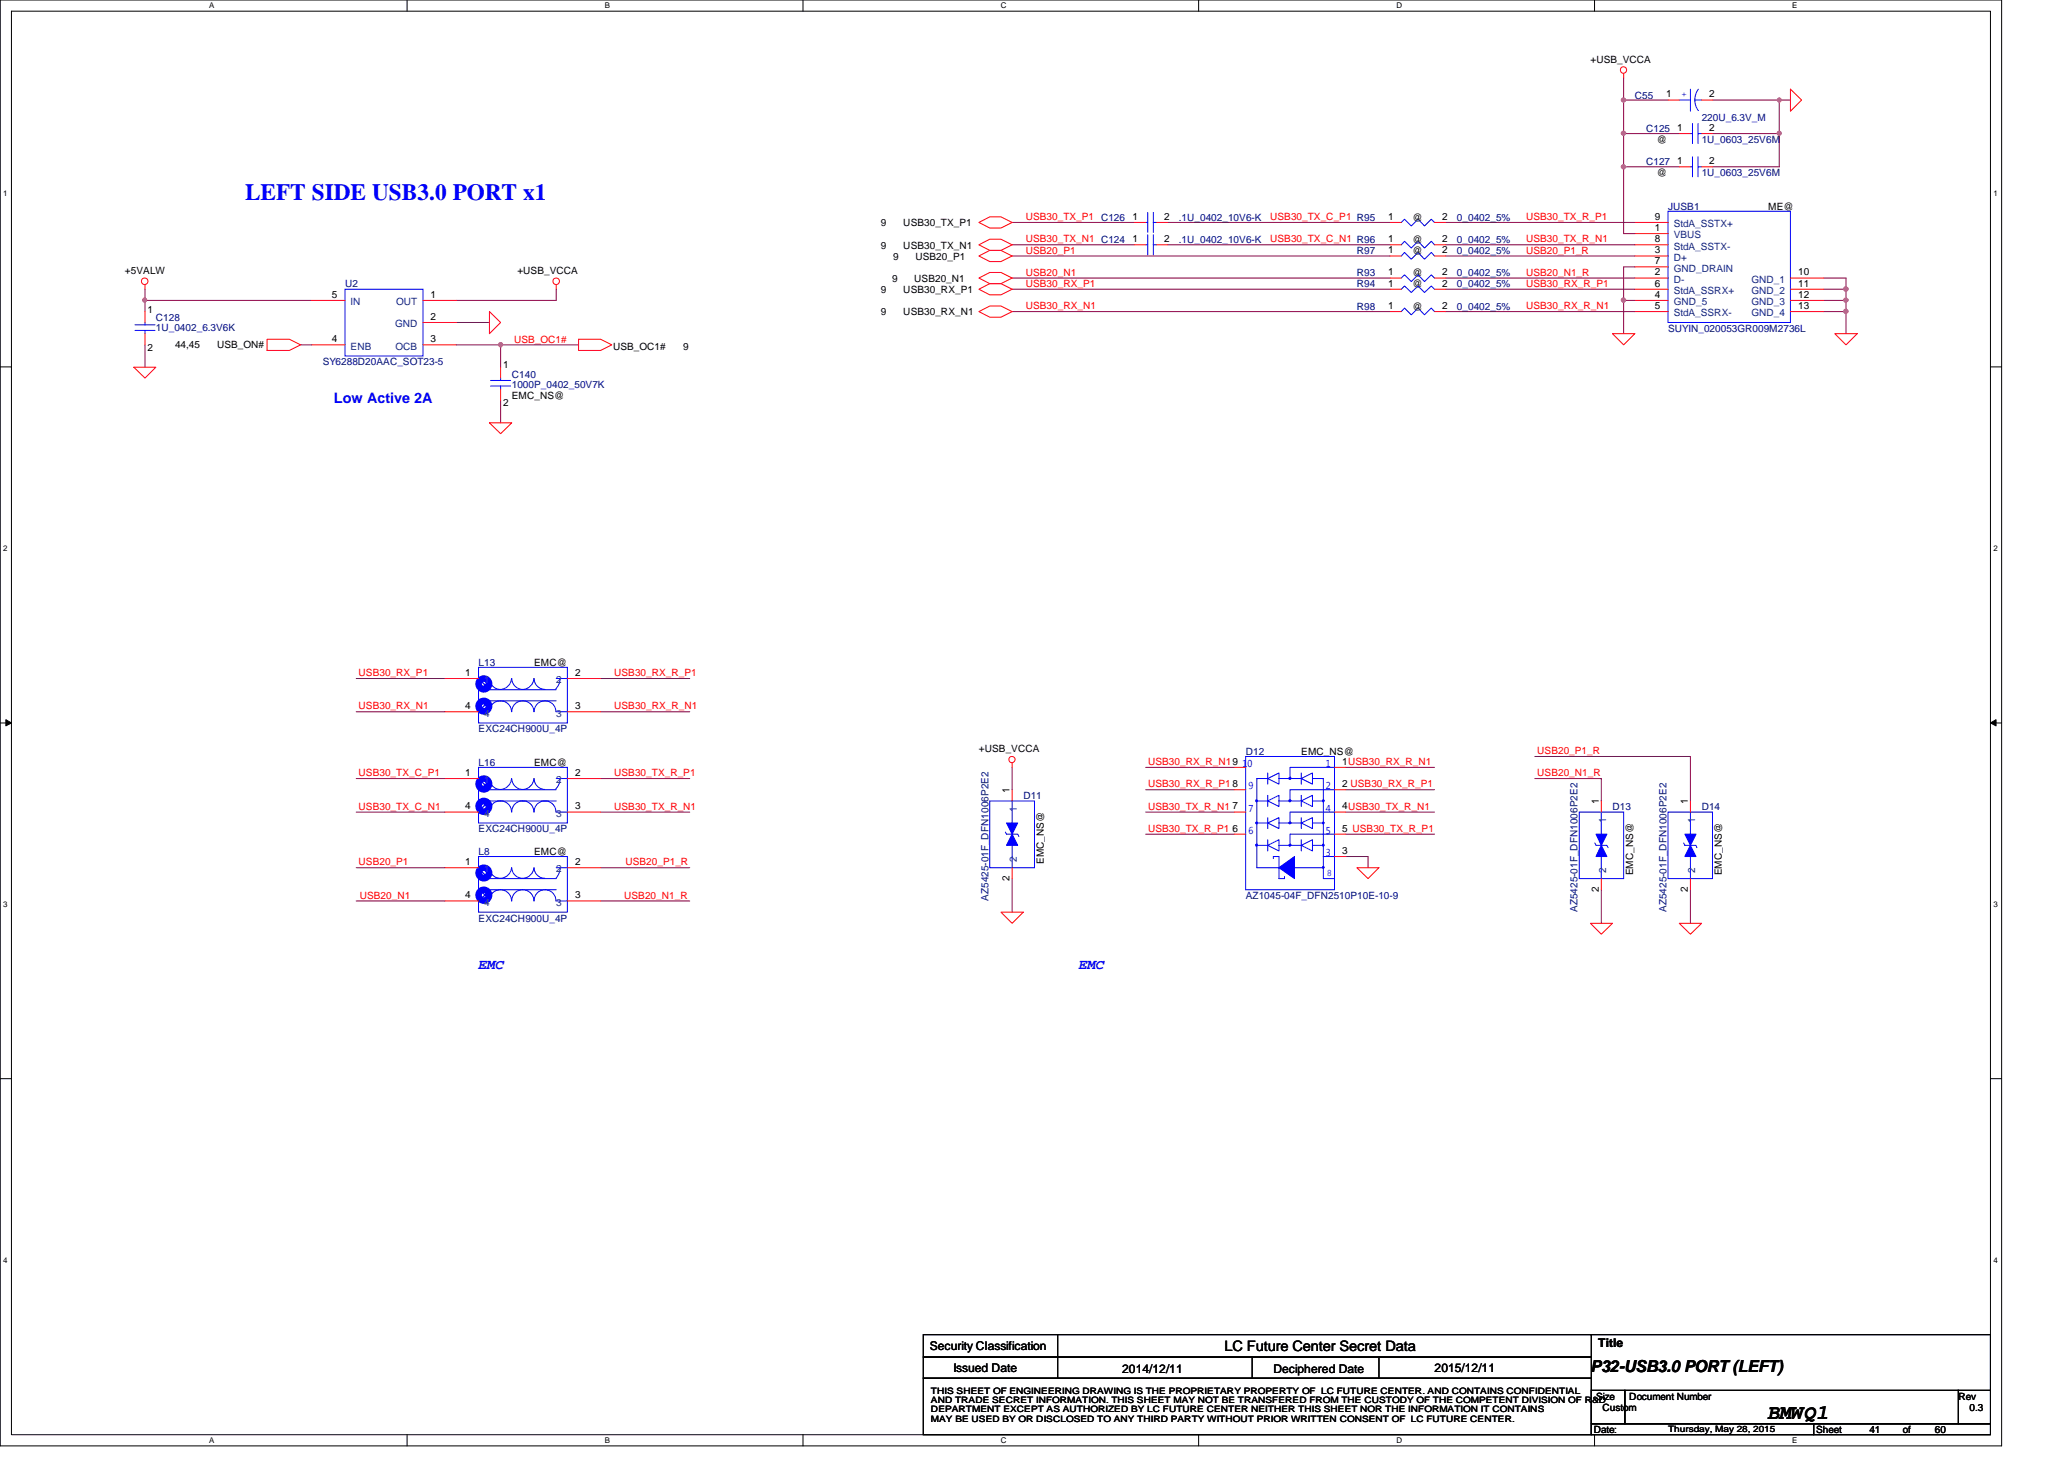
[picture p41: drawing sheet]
<svg xmlns="http://www.w3.org/2000/svg" width="297mm" height="210mm" viewBox="0 0 297 210" stroke-linecap="round" stroke-linejoin="round" font-family="sans-serif">
<defs><g id="words">
<text font-size="3.3" fill="#00f" x="35.3" y="28.7">LEFT SIDE USB3.0 PORT x1</text>
<text font-size="3" x="254.5" y="204.2">BMWQ1</text>
<text font-size="2.4" x="228.9" y="197.4">P32-USB3.0 PORT (LEFT)</text>
<g font-size="2.1" fill="#00f">
<text x="48" y="57.9">Low Active 2A</text>
<text x="68.9" y="139.4">EMC</text>
<text x="155.3" y="139.4">EMC</text>
</g>
<text font-size="2.1" x="176.2" y="194.4">LC Future Center Secret Data</text>
<g font-size="1.7">
<text x="133.8" y="194.3">Security Classification</text>
<text x="137.2" y="197.3">Issued Date</text>
<text x="161.5" y="197.5">2014/12/11</text>
<text x="183.3" y="197.5">Deciphered Date</text>
<text x="206.5" y="197.3">2015/12/11</text>
<text x="230" y="193.8">Title</text>
</g>
<g font-size="1.4">
<text x="228.9" y="9.1">+USB_VCCA</text>
<text x="239.8" y="14">1</text>
<text x="246" y="14">2</text>
<text x="238.5" y="20.6">@</text>
<text x="241.4" y="23.6">1</text>
<text x="241.4" y="18.8">1</text>
<text x="246" y="23.6">2</text>
<text x="246" y="18.8">2</text>
<text x="238.5" y="25.4">@</text>
<text x="126.8" y="35.8">9</text>
<text x="126.8" y="32.6">9</text>
<text x="130" y="35.8">USB30_TX_N1</text>
<text x="130" y="32.6">USB30_TX_P1</text>
<text x="163" y="31.6">1</text>
<text x="163" y="34.8">1</text>
<text x="167.6" y="31.6">2</text>
<text x="167.6" y="34.8">2</text>
<text x="199.8" y="31.6">1</text>
<text x="199.8" y="34.8">1</text>
<text x="203.3" y="31.7">@</text>
<text x="203.3" y="35">@</text>
<text x="207.6" y="31.6">2</text>
<text x="207.6" y="34.8">2</text>
<text x="238.2" y="33.2">1</text>
<text x="238.2" y="34.8">8</text>
<text x="238.2" y="31.6">9</text>
<text x="254.5" y="30.2">ME@</text>
<text x="18" y="39.5">+5VALW</text>
<text x="74.5" y="39.5">+USB_VCCA</text>
<text x="128.4" y="40.6">9</text>
<text x="128.6" y="37.4">9</text>
<text x="131.6" y="40.6">USB20_N1</text>
<text x="131.7" y="37.4">USB20_P1</text>
<text x="199.8" y="36.4">1</text>
<text x="199.8" y="39.6">1</text>
<text x="199.8" y="41.2">1</text>
<text x="203.3" y="36.6">@</text>
<text x="203.3" y="39.8">@</text>
<text x="203.3" y="41.4">@</text>
<text x="207.6" y="36.4">2</text>
<text x="207.6" y="39.6">2</text>
<text x="207.6" y="41.2">2</text>
<text x="238.2" y="36.4">3</text>
<text x="238.2" y="39.6">2</text>
<text x="238.2" y="38">7</text>
<text x="238.2" y="41.2">6</text>
<text x="258.8" y="41.2">11</text>
<text x="258.8" y="39.6">10</text>
<text x="21.2" y="45">1</text>
<text x="47.7" y="42.8">5</text>
<text x="62" y="42.8">1</text>
<text x="62" y="46">2</text>
<text x="126.8" y="45.4">9</text>
<text x="126.8" y="42.2">9</text>
<text x="130" y="45.4">USB30_RX_N1</text>
<text x="130" y="42.2">USB30_RX_P1</text>
<text x="199.8" y="44.4">1</text>
<text x="203.3" y="44.6">@</text>
<text x="207.6" y="44.4">2</text>
<text x="238.2" y="42.8">4</text>
<text x="238.2" y="44.4">5</text>
<text x="258.8" y="44.4">13</text>
<text x="258.8" y="42.8">12</text>
<text x="21.2" y="50.5">2</text>
<text x="25.2" y="50">44,45</text>
<text x="31.2" y="50">USB_ON#</text>
<text x="47.7" y="49.2">4</text>
<text x="62" y="49.2">3</text>
<text x="72.4" y="53">1</text>
<text x="88.2" y="50.3">USB_OC1#</text>
<text x="98.3" y="50.3">9</text>
<text x="72.4" y="58.5">2</text>
<text x="73.7" y="57.4">EMC_NS@</text>
<text x="76.9" y="95.8">EMC@</text>
<text x="67" y="97.2">1</text>
<text x="82.8" y="97.2">2</text>
<text x="67" y="102">4</text>
<text x="82.8" y="102">3</text>
<text x="67" y="111.6">1</text>
<text x="76.9" y="110.2">EMC@</text>
<text x="82.8" y="111.6">2</text>
<text x="140.9" y="108.2">+USB_VCCA</text>
<text x="177.4" y="113.2">8</text>
<text x="187.3" y="108.6">EMC_NS@</text>
<text x="193.2" y="110">1USB30_RX_R_N1</text>
<text x="193.2" y="113.2">2 USB30_RX_R_P1</text>
<text x="67" y="116.5">4</text>
<text x="82.8" y="116.5">3</text>
<text x="145.3" y="114.1" transform="rotate(-90 145.3 114.1)">1</text>
<text x="177.4" y="119.6">6</text>
<text x="177.4" y="116.5">7</text>
<text x="193.2" y="116.5">4USB30_TX_R_N1</text>
<text x="193.2" y="119.6">5 USB30_TX_R_P1</text>
<text x="230.1" y="115.7" transform="rotate(-90 230.1 115.7)">1</text>
<text x="242.9" y="115.7" transform="rotate(-90 242.9 115.7)">1</text>
<text x="67" y="124.5">1</text>
<text x="76.9" y="123">EMC@</text>
<text x="82.8" y="124.5">2</text>
<text x="150.2" y="124.3" transform="rotate(-90 150.2 124.3)">EMC_NS@</text>
<text x="193.2" y="122.9">3</text>
<text x="235" y="125.9" transform="rotate(-90 235 125.9)">EMC_NS@</text>
<text x="247.8" y="125.9" transform="rotate(-90 247.8 125.9)">EMC_NS@</text>
<text x="67" y="129.2">4</text>
<text x="82.8" y="129.2">3</text>
<text x="145.3" y="126.7" transform="rotate(-90 145.3 126.7)">2</text>
<text x="230.1" y="128.3" transform="rotate(-90 230.1 128.3)">2</text>
<text x="242.9" y="128.3" transform="rotate(-90 242.9 128.3)">2</text>
<text x="229.7" y="201.4">Size</text>
<text x="230.6" y="203">Custom</text>
<text x="234.5" y="201.4">Document Number</text>
<text x="281.9" y="201.4">Rev</text>
<text x="283.5" y="203">0.3</text>
<text x="229.4" y="206.2">Date:</text>
<text x="261.4" y="206.2">Sheet</text>
<text x="269" y="206.2">41</text>
<text x="273.9" y="206.2">of</text>
<text x="278.5" y="206.2">60</text>
</g>
<g font-size="1.4" fill="#000080">
<text x="235.3" y="14.2">C55</text>
<text x="244.9" y="17.4">220U_6.3V_M</text>
<text x="236.9" y="23.7">C127</text>
<text x="236.9" y="19">C125</text>
<text x="244.9" y="20.6">1U_0603_25V6M</text>
<text x="244.9" y="25.4">1U_0603_25V6M</text>
<text x="169.7" y="31.7">.1U_0402_10V6-K</text>
<text x="169.7" y="35">.1U_0402_10V6-K</text>
<text x="209.7" y="31.7">0_0402_5%</text>
<text x="209.7" y="35">0_0402_5%</text>
<text x="240.1" y="30.2">JUSB1</text>
<text x="49.7" y="41.4">U2</text>
<text x="195.3" y="36.6">R97</text>
<text x="195.3" y="39.8">R93</text>
<text x="195.3" y="41.4">R94</text>
<text x="209.7" y="36.6">0_0402_5%</text>
<text x="209.7" y="39.8">0_0402_5%</text>
<text x="209.7" y="41.4">0_0402_5%</text>
<text x="22.4" y="46.2">C128</text>
<text x="22.4" y="47.6">1U_0402_6.3V6K</text>
<text x="195.3" y="44.6">R98</text>
<text x="209.7" y="44.6">0_0402_5%</text>
<text x="240.1" y="47.8">SUYIN_020053GR009M2736L</text>
<text x="46.4" y="52.6">SY6288D20AAC_SOT23-5</text>
<text x="73.7" y="54.3">C140</text>
<text x="73.7" y="55.8">1000P_0402_50V7K</text>
<text x="68.9" y="95.8">L13</text>
<text x="68.9" y="105.4">EXC24CH900U_4P</text>
<text x="68.9" y="110.2">L16</text>
<text x="179.3" y="108.6">D12</text>
<text x="68.9" y="119.8">EXC24CH900U_4P</text>
<text x="147.3" y="115">D11</text>
<text x="232.1" y="116.6">D13</text>
<text x="244.9" y="116.6">D14</text>
<text x="68.9" y="123">L8</text>
<text x="142.2" y="129.6" transform="rotate(-90 142.2 129.6)">AZ5425-01F_DFN1006P2E2</text>
<text x="179.3" y="129.4">AZ1045-04F_DFN2510P10E-10-9</text>
<text x="227" y="131.2" transform="rotate(-90 227 131.2)">AZ5425-01F_DFN1006P2E2</text>
<text x="239.8" y="131.2" transform="rotate(-90 239.8 131.2)">AZ5425-01F_DFN1006P2E2</text>
<text x="68.9" y="132.6">EXC24CH900U_4P</text>
</g>
<g font-size="1.4" fill="#00f">
<text x="242.7" y="13.9" transform="rotate(-90 242.7 13.9)">+</text>
<text x="178.8" y="110.4">10</text>
<text x="179.7" y="113.6">9</text>
<text x="190.8" y="113.6">2</text>
<text x="190.8" y="110.4">1</text>
<text x="179.7" y="116.8">7</text>
<text x="179.7" y="120">6</text>
<text x="190.8" y="116.8">4</text>
<text x="190.8" y="120">5</text>
<text x="190.8" y="123.2">3</text>
<text x="191" y="126">8</text>
</g>
<g font-size="1.4" fill="#f00">
<text x="147.6" y="31.7">USB30_TX_P1 C126</text>
<text x="147.6" y="34.9">USB30_TX_N1 C124</text>
<text x="182.8" y="31.7">USB30_TX_C_P1 R95</text>
<text x="182.8" y="34.9">USB30_TX_C_N1 R96</text>
<text x="219.6" y="31.7">USB30_TX_R_P1</text>
<text x="219.6" y="34.9">USB30_TX_R_N1</text>
<text x="147.6" y="36.5">USB20_P1</text>
<text x="147.6" y="39.7">USB20_N1</text>
<text x="147.6" y="41.3">USB30_RX_P1</text>
<text x="219.6" y="36.5">USB20_P1_R</text>
<text x="219.6" y="39.7">USB20_N1_R</text>
<text x="219.6" y="41.3">USB30_RX_R_P1</text>
<text x="147.6" y="44.5">USB30_RX_N1</text>
<text x="219.6" y="44.5">USB30_RX_R_N1</text>
<text x="74" y="49.3">USB_OC1#</text>
<text x="51.6" y="97.3">USB30_RX_P1</text>
<text x="88.4" y="97.3">USB30_RX_R_P1</text>
<text x="51.6" y="102.1">USB30_RX_N1</text>
<text x="88.4" y="102.1">USB30_RX_R_N1</text>
<text x="51.6" y="111.7">USB30_TX_C_P1</text>
<text x="88.4" y="111.7">USB30_TX_R_P1</text>
<text x="165.2" y="113.3">USB30_RX_R_P1</text>
<text x="165.2" y="110.1">USB30_RX_R_N19</text>
<text x="221.2" y="111.7">USB20_N1_R</text>
<text x="221.2" y="108.5">USB20_P1_R</text>
<text x="51.6" y="116.5">USB30_TX_C_N1</text>
<text x="88.4" y="116.5">USB30_TX_R_N1</text>
<text x="165.2" y="116.5">USB30_TX_R_N1</text>
<text x="165.2" y="119.7">USB30_TX_R_P1</text>
<text x="51.6" y="124.5">USB20_P1</text>
<text x="90" y="124.5">USB20_P1_R</text>
<text x="51.8" y="129.3">USB20_N1</text>
<text x="89.8" y="129.3">USB20_N1_R</text>
</g>
<g font-size="1.4" fill="#004080">
<text x="240.9" y="34.3">VBUS</text>
<text x="240.9" y="35.9">StdA_SSTX-</text>
<text x="240.9" y="32.7">StdA_SSTX+</text>
<text x="240.9" y="37.5">D+</text>
<text x="240.9" y="40.7">D-</text>
<text x="240.9" y="39.1">GND_DRAIN</text>
<text x="252" y="40.7">GND_1</text>
<text x="50.5" y="43.9">IN</text>
<text x="56.9" y="47.1">GND</text>
<text x="57" y="43.9">OUT</text>
<text x="240.9" y="43.9">GND_5</text>
<text x="240.9" y="45.5">StdA_SSRX-</text>
<text x="240.9" y="42.3">StdA_SSRX+</text>
<text x="252" y="42.3">GND_2</text>
<text x="252" y="45.5">GND_4</text>
<text x="252" y="43.9">GND_3</text>
<text x="50.5" y="50.3">ENB</text>
<text x="56.9" y="50.3">OCB</text>
<text x="69.7" y="98.3">1</text>
<text x="80" y="98.3">2</text>
<text x="69.7" y="103.1">4</text>
<text x="80" y="103.1">3</text>
<text x="69.7" y="112.7">1</text>
<text x="80" y="112.7">2</text>
<text x="69.7" y="117.5">4</text>
<text x="80" y="117.5">3</text>
<text x="146.3" y="116.8" transform="rotate(-90 146.3 116.8)">1</text>
<text x="231.1" y="118.4" transform="rotate(-90 231.1 118.4)">1</text>
<text x="244" y="118.4" transform="rotate(-90 244 118.4)">1</text>
<text x="69.7" y="125.5">1</text>
<text x="80" y="125.5">2</text>
<text x="146.3" y="124" transform="rotate(-90 146.3 124)">2</text>
<text x="231.1" y="125.6" transform="rotate(-90 231.1 125.6)">2</text>
<text x="244" y="125.6" transform="rotate(-90 244 125.6)">2</text>
<text x="69.7" y="130.3">4</text>
<text x="80" y="130.3">3</text>
</g>
<g font-size="1.3">
<text x="134" y="200.6">THIS SHEET OF ENGINEERING DRAWING IS THE PROPRIETARY PROPERTY OF LC FUTURE CENTER. AND CONTAINS CONFIDENTIAL</text>
<text x="134" y="201.9">AND TRADE SECRET INFORMATION. THIS SHEET MAY NOT BE TRANSFERED FROM THE CUSTODY OF THE COMPETENT DIVISION OF R&amp;D</text>
<text x="134" y="203.2">DEPARTMENT EXCEPT AS AUTHORIZED BY LC FUTURE CENTER NEITHER THIS SHEET NOR THE INFORMATION IT CONTAINS</text>
<text x="134" y="204.5">MAY BE USED BY OR DISCLOSED TO ANY THIRD PARTY WITHOUT PRIOR WRITTEN CONSENT OF LC FUTURE CENTER.</text>
<text x="240.1" y="206">Thursday, May 28, 2015</text>
</g>
<g font-size="1.1">
<text x="30.1" y="1.1">A</text>
<text x="87" y="1.1">B</text>
<text x="144" y="1.1">C</text>
<text x="201" y="1.1">D</text>
<text x="257.9" y="1.1">E</text>
<text x=".5" y="28.2">1</text>
<text x="286.9" y="28.2">1</text>
<text x=".5" y="79.3">2</text>
<text x="286.9" y="79.3">2</text>
<text x=".5" y="130.6">3</text>
<text x="286.9" y="130.6">3</text>
<text x=".5" y="181.7">4</text>
<text x="286.9" y="181.7">4</text>
<text x="30.1" y="207.6">A</text>
<text x="87" y="207.6">B</text>
<text x="144" y="207.6">C</text>
<text x="201" y="207.6">D</text>
<text x="257.9" y="207.6">E</text>
</g>
</g></defs>
<path d="M0 0h288.1v208h-288.1zM1.6 1.6h284.9v204.8h-284.9z" fill="none" stroke="#000" stroke-width=".14"/>
<g fill="#fff">
<path d="M30.1 .2h.7v1.2h-.7z"/>
<path d="M30.1 206.6h.7v1.2h-.7z"/>
</g>
<path d="M58.6 0v1.6M58.6 206.4v1.6" fill="none" stroke="#000" stroke-width=".14"/>
<g fill="#fff">
<path d="M87 .2h.8v1.2h-.8z"/>
<path d="M87 206.6h.8v1.2h-.8z"/>
</g>
<path d="M115.6 0v1.6M115.6 206.4v1.6" fill="none" stroke="#000" stroke-width=".14"/>
<g fill="#fff">
<path d="M144 .2h.8v1.2h-.8z"/>
<path d="M144 206.6h.8v1.2h-.8z"/>
</g>
<path d="M172.5 0v1.6M172.5 206.4v1.6" fill="none" stroke="#000" stroke-width=".14"/>
<g fill="#fff">
<path d="M200.9 .2h.8v1.2h-.8z"/>
<path d="M200.9 206.6h.8v1.2h-.8z"/>
</g>
<path d="M229.5 0v1.6M229.5 206.4v1.6" fill="none" stroke="#000" stroke-width=".14"/>
<g fill="#fff">
<path d="M257.9 .2h.7v1.2h-.7z"/>
<path d="M257.9 206.6h.7v1.2h-.7z"/>
<path d="M.5 27.2h.6v1.2h-.6z"/>
<path d="M286.9 27.2h.6v1.2h-.6z"/>
<path d="M.5 78.4h.6v1.1h-.6z"/>
<path d="M286.9 78.4h.6v1.1h-.6z"/>
</g>
<path d="M0 52.8h1.6M286.5 52.8h1.6" fill="none" stroke="#000" stroke-width=".14"/>
<g fill="#fff">
<path d="M.5 129.6h.6v1.2h-.6z"/>
<path d="M286.9 129.6h.6v1.2h-.6z"/>
</g>
<path d="M0 104h1.6M.8 103.5l.8 .5-.8 .4zM286.5 104l.8-.5v.9zM286.5 104h1.6" fill="none" stroke="#000" stroke-width=".14"/>
<path d="M.8 103.5l.8 .5-.8 .4zM286.5 104l.8-.5v.9z" fill="#000"/>
<g fill="#fff">
<path d="M.5 180.8h.6v1.1h-.6z"/>
<path d="M286.9 180.8h.6v1.1h-.6z"/>
</g>
<path d="M0 155.2h1.6M286.5 155.2h1.6" fill="none" stroke="#000" stroke-width=".14"/>
<g fill="none" stroke="#800040" stroke-width=".14">
<path d="M262.5 41.6h3.2v3.2M51.3 97.6h12.7M51.3 102.4h12.7M51.3 112h12.7M51.3 116.8h12.7M145.7 110.4v3.2M164.9 116.8h12.8M164.9 113.6h12.8M164.9 110.4h12.8M193.7 113.6h12.7M193.7 110.4h12.7M193.7 116.8h12.7"/>
<path d="M220.9 112h9.5v3.2M220.9 108.8h22.4v6.4M51.3 129.6h12.7M51.3 124.8h12.7M86.4 124.8h12.9M86.4 129.6h12.9M145.7 126.4v4.8M164.9 120h12.8M193.7 123.2h3.2v1.6M193.7 120h12.7M230.4 128v4.8M243.3 128v4.8"/>
</g>
<circle cx="265.7" cy="43.2" r=".31" fill="#f0f"/>
<circle cx="265.7" cy="43.2" r=".31" fill="none" stroke="#f0f" stroke-width=".14"/>
<path d="M241.7 24h-8v9.6h1.6" fill="none" stroke="#800040" stroke-width=".14"/>
<circle cx="233.7" cy="24" r=".31" fill="#f0f"/>
<circle cx="233.7" cy="24" r=".31" fill="none" stroke="#f0f" stroke-width=".14"/>
<path d="M233.7 19.2v4.8M262.5 43.2h3.2M262.5 44.8h3.2v3.2" fill="none" stroke="#800040" stroke-width=".14"/>
<circle cx="265.7" cy="44.8" r=".31" fill="#f0f"/>
<circle cx="265.7" cy="44.8" r=".31" fill="none" stroke="#f0f" stroke-width=".14"/>
<path d="M262.5 40h3.2v1.6" fill="none" stroke="#800040" stroke-width=".14"/>
<circle cx="265.6" cy="41.6" r=".32" fill="#f0f"/>
<circle cx="265.6" cy="41.6" r=".32" fill="none" stroke="#f0f" stroke-width=".14"/>
<path d="M233.7 19.2h8M246.5 19.2h9.6v4.8" fill="none" stroke="#800040" stroke-width=".14"/>
<circle cx="256.1" cy="19.2" r=".3" fill="#f0f"/>
<circle cx="256.1" cy="19.2" r=".3" fill="none" stroke="#f0f" stroke-width=".14"/>
<g fill="none" stroke="#800040" stroke-width=".14">
<path d="M233.7 14.4v4.8M145.7 36.8h54.4M145.7 32h17.6M145.7 35.2h17.6M168.1 32h32M168.1 35.2h32M208.1 32h27.2M208.1 35.2h27.2M208.1 36.8h27.2M233.7 38.4h1.6M145.7 40h54.4M145.7 41.6h54.4"/>
<path d="M145.7 44.8h54.4M208.1 40h27.2M208.1 41.6h27.2M208.1 44.8h27.2M235.3 43.2h-1.6v4.8"/>
</g>
<circle cx="233.7" cy="19.2" r=".31" fill="#f0f"/>
<circle cx="233.7" cy="19.2" r=".31" fill="none" stroke="#f0f" stroke-width=".14"/>
<circle cx="233.7" cy="14.4" r=".31" fill="#f0f"/>
<circle cx="233.7" cy="14.4" r=".31" fill="none" stroke="#f0f" stroke-width=".14"/>
<path d="M233.7 38.4v4.8M246.5 24h9.6" fill="none" stroke="#800040" stroke-width=".14"/>
<circle cx="233.7" cy="43.2" r=".31" fill="#f0f"/>
<circle cx="233.7" cy="43.2" r=".31" fill="none" stroke="#f0f" stroke-width=".14"/>
<path d="M233.7 11.2v3.2h6.4M246.5 14.4h9.6v4.8M256.1 14.4h1.6" fill="none" stroke="#800040" stroke-width=".14"/>
<circle cx="256.1" cy="14.4" r=".3" fill="#f0f"/>
<circle cx="256.1" cy="14.4" r=".3" fill="none" stroke="#f0f" stroke-width=".14"/>
<path d="M20.9 43.2h24M86.4 97.6h12.9M86.4 102.4h12.9M86.4 116.8h12.9M86.4 112h12.9" fill="none" stroke="#800040" stroke-width=".14"/>
<circle cx="20.8" cy="43.2" r=".3" fill="#f0f"/>
<circle cx="20.8" cy="43.2" r=".3" fill="none" stroke="#f0f" stroke-width=".14"/>
<path d="M20.9 49.6v3.2M20.9 41.6v3.2M43.3 49.6h1.6M65.7 46.4h4.7M65.7 49.6h6.3M72 49.6v3.2M72 49.6h11.3M80 41.6v1.6h-14.3" fill="none" stroke="#800040" stroke-width=".14"/>
<circle cx="72" cy="49.6" r=".31" fill="#f0f"/>
<circle cx="72" cy="49.6" r=".31" fill="none" stroke="#f0f" stroke-width=".14"/>
<path d="M72 57.6v3.2" fill="none" stroke="#800040" stroke-width=".14"/>
<g fill="none" stroke="#f00" stroke-width=".14">
<path d="M233.7 10.6v.6M241.7 19.2h1.6M244.9 19.2h1.6M257.7 12.8l1.6 1.6-1.6 1.6zM140.9 36.8l1.5-.8h1.7l1.6 .8-1.6 .8h-1.7zM140.9 35.2l1.5-.8h1.7l1.6 .8-1.6 .8h-1.7zM140.9 32l1.5-.8h1.7l1.6 .8-1.6 .8h-1.7zM163.3 35.2h1.6M166.4 35.2h1.7M200.1 35.2h1.6M206.4 35.2h1.7M19.3 52.8h3.1l-1.5 1.6z"/>
<path d="M20.9 41v.6M38.4 48.8h3.3l1.6 .8-1.6 .8h-3.3zM70.4 44.8l1.6 1.6-1.6 1.6zM80 41v.6M83.3 48.8h3.1l1.6 .8-1.6 .8h-3.1zM140.9 40l1.5-.8h1.7l1.6 .8-1.6 .8h-1.7zM140.9 44.8l1.5-.8h1.7l1.6 .8-1.6 .8h-1.7zM140.9 41.6l1.5-.8h1.7l1.6 .8-1.6 .8h-1.7zM232.1 48h3.2l-1.6 1.6zM264.1 48h3.2l-1.6 1.6zM70.4 60.8h3.3l-1.7 1.6zM145.7 109.8v.6"/>
<path d="M144.1 131.2h3.2l-1.6 1.6zM195.3 124.8h3.1l-1.5 1.6zM228.9 132.8h3.2l-1.7 1.6zM241.7 132.8h3.2l-1.6 1.6z"/>
<circle cx="233.6" cy="10.1" r=".46"/>
<circle cx="20.8" cy="40.5" r=".47"/>
<circle cx="80" cy="40.5" r=".47"/>
<circle cx="145.6" cy="109.3" r=".45"/>
</g>
<path d="M132.9 198.3h96.1v8.1h-96.1zM132.9 192h96.1v3.2h-96.1zM132.9 195.2h96.1v3.1h-96.1zM152.2 192v6.3M180.2 195.2v3.1M198.4 195.2v3.1M228.9 192h57.6v8M229 200h4.8v4.8h-4.8zM229 204.8h32v1.6h-32zM233.8 200h48v4.8h-48zM261 204.8h25.5v1.6h-25.5zM281.8 200h4.7v4.8h-4.7z" fill="none" stroke="#000" stroke-width=".14"/>
<g fill="none" stroke="#00f" stroke-width=".14">
<path d="M243.3 19.2h.3M243.6 17.8v2.9M244.4 17.8v2.9M244.4 19.2h.5M164.9 35.2h.3M165.2 33.8v2.9M166 33.8v2.9M166 35.2h.4M201.7 35.2l.4-.5 1 1 1-1 .9 1 1-1 .4 .5M179.3 108.8h12.8v19.2h-12.8zM180.9 115.2h1.5M184.1 115.2h3.2"/>
<path d="M187.3 114.4v1.6M187.3 115.2l1.6-.8v1.6z"/>
</g>
<path d="M185.5 115.1h.2v.2h-.2z" fill-rule="evenodd" fill="#00f"/>
<path d="M185.5 115.1h.2v.2h-.2zM188.9 115.2h1.5" fill="none" stroke="#00f" stroke-width=".14"/>
<path d="M190.4 115.1l.2 .1-.2 .2z" fill-rule="evenodd" fill="#00f"/>
<path d="M190.4 115.1l.2 .1-.2 .2z" fill="none" stroke="#00f" stroke-width=".14"/>
<path d="M190.4 121.5l.2 .1-.2 .1z" fill-rule="evenodd" fill="#00f"/>
<path d="M190.4 121.5l.2 .1-.2 .1z" fill="none" stroke="#00f" stroke-width=".14"/>
<path d="M190.4 118.3h.1v.2h-.1z" fill-rule="evenodd" fill="#00f"/>
<path d="M190.4 118.3h.1v.2h-.1zM185.7 120h6.4" fill="none" stroke="#00f" stroke-width=".14"/>
<path d="M185.5 121.5h.2v.2h-.2z" fill-rule="evenodd" fill="#00f"/>
<g fill="none" stroke="#00f" stroke-width=".14">
<path d="M180.9 118.4h1.5M182.4 112h-1.5v12.8h4.8M184.1 118.4h3.2M184.1 112h3.2M187.3 117.6v1.6M187.3 111.2v1.6M187.3 118.4l1.6-.8v1.6zM187.3 112l1.6-.8v1.6zM188.9 118.4h1.5M188.9 112h1.5v12.8h-6.3M192.1 110.4h-6.4v1.6M192.1 113.6h-6.4v1.6"/>
<path d="M192.1 116.8h-6.4v1.6M180.9 121.6h1.5M184.1 121.6h3.2M185.5 121.5h.2v.2h-.2zM185.7 120v1.6M187.3 120.8v1.6M187.3 121.6l1.6-.8v1.6zM188.9 121.6h1.5"/>
</g>
<path d="M185.5 118.3l.3 .1-.2 .1z" fill-rule="evenodd" fill="#00f"/>
<path d="M185.5 118.3l.3 .1-.2 .1z" fill="none" stroke="#00f" stroke-width=".14"/>
<path d="M185.5 111.9h.2v.2h-.2z" fill-rule="evenodd" fill="#00f"/>
<path d="M185.5 111.9h.2v.2h-.2z" fill="none" stroke="#00f" stroke-width=".14"/>
<path d="M190.4 124.7h.1v.2h-.1z" fill-rule="evenodd" fill="#00f"/>
<path d="M182.4 111.2v1.6M182.4 114.4v1.6M182.4 117.6v1.6M182.4 112l1.7-.8v1.6zM182.4 115.2l1.7-.8v1.6zM182.4 118.4l1.7-.8v1.6zM182.4 120.8v1.6M182.4 121.6l1.7-.8v1.6zM190.4 124.7h.1v.2h-.1zM190.4 124.8v1.6h1.7M190.4 123.2h1.7" fill="none" stroke="#00f" stroke-width=".14"/>
<path d="M180.7 115.1l.3 .1-.2 .2z" fill-rule="evenodd" fill="#00f"/>
<path d="M180.7 115.1l.3 .1-.2 .2z" fill="none" stroke="#00f" stroke-width=".14"/>
<path d="M180.7 118.3h.2v.2h-.2z" fill-rule="evenodd" fill="#00f"/>
<path d="M180.7 118.3h.2v.2h-.2z" fill="none" stroke="#00f" stroke-width=".14"/>
<path d="M180.7 121.5l.3 .1-.2 .1z" fill-rule="evenodd" fill="#00f"/>
<path d="M180.7 121.5l.3 .1-.2 .1zM184.1 123.2v3.2" fill="none" stroke="#00f" stroke-width=".14"/>
<path d="M184.1 124.8l2.2-1.6v3.2z" fill="#00f"/>
<g fill="none" stroke="#00f" stroke-width=".14">
<path d="M201.7 41.6l.4-.5 1 1 1-1 .9 1 1-1 .4 .5M68.9 97.6h1.5a1.59 1.59 0 0 0 1.6 1.6 1.59 1.59 0 0 0 1.6-1.6M70.4 99.2h9.6M73.7 97.6a1.59 1.59 0 0 0 1.5 1.6 1.59 1.59 0 0 0 1.6-1.6M76.9 97.6a1.56 1.56 0 0 0 1.5 1.6M80 97.6h1.7M80.6 97.6a2.39 2.39 0 0 1-.6 1.5M68.9 102.4h1.5a1.59 1.59 0 0 1 1.6-1.6 1.59 1.59 0 0 1 1.6 1.6M70.4 100.8h9.6M73.7 102.4a1.59 1.59 0 0 1 1.5-1.6 1.59 1.59 0 0 1 1.6 1.6M76.9 102.4a1.57 1.57 0 0 1 1.5-1.6 1.57 1.57 0 0 1 1.6 1.6M80 102.4h1.7"/>
<path d="M184.1 123.2h-.8v.3M184.1 124.8l2.2-1.6v3.2zM184.9 126.1v.3h-.8"/>
</g>
<path d="M200.1 41.6h1.6M206.4 41.6h1.7M177.7 116.8h1.6M177.7 110.4h1.6M177.7 113.6h1.6M192.1 116.8h1.6M192.1 110.4h1.6M192.1 113.6h1.6M177.7 120h1.6M192.1 120h1.6M192.1 123.2h1.6" fill="none" stroke="#f00" stroke-width=".14"/>
<circle cx="69.6" cy="98.4" r=".77" fill="#fff"/>
<circle cx="69.6" cy="98.4" r=".77" fill="#00f"/>
<circle cx="69.6" cy="98.4" r=".77" fill="none" stroke="#00f" stroke-width=".93"/>
<circle cx="69.6" cy="101.6" r=".76" fill="#fff"/>
<circle cx="69.6" cy="101.6" r=".76" fill="#00f"/>
<circle cx="69.6" cy="101.6" r=".76" fill="none" stroke="#00f" stroke-width=".93"/>
<path d="M68.9 96h12.8v8h-12.8zM68.9 129.6h1.5a1.59 1.59 0 0 1 1.6-1.6 1.59 1.59 0 0 1 1.6 1.6M68.9 124.8h1.5a1.59 1.59 0 0 0 1.6 1.6 1.59 1.59 0 0 0 1.6-1.6M70.4 126.4h9.6M70.4 128h9.6M73.7 124.8a1.59 1.59 0 0 0 1.5 1.6 1.59 1.59 0 0 0 1.6-1.6M73.7 129.6a1.59 1.59 0 0 1 1.5-1.6 1.59 1.59 0 0 1 1.6 1.6M76.9 124.8a1.52 1.52 0 0 0 1.5 1.6M76.9 129.6a1.57 1.57 0 0 1 1.5-1.6 1.57 1.57 0 0 1 1.6 1.6M80 124.8h1.7M80 129.6h1.7M80.6 124.8a2.58 2.58 0 0 1-.6 1.6" fill="none" stroke="#00f" stroke-width=".14"/>
<path d="M64 97.6h4.9M81.7 97.6h4.7M64 102.4h4.9M81.7 102.4h4.7" fill="none" stroke="#f00" stroke-width=".14"/>
<circle cx="69.6" cy="125.6" r=".76" fill="#fff"/>
<circle cx="69.6" cy="125.6" r=".76" fill="#00f"/>
<circle cx="69.6" cy="125.6" r=".76" fill="none" stroke="#00f" stroke-width=".93"/>
<circle cx="69.6" cy="128.8" r=".77" fill="#fff"/>
<circle cx="69.6" cy="128.8" r=".77" fill="#00f"/>
<circle cx="69.6" cy="128.8" r=".77" fill="none" stroke="#00f" stroke-width=".93"/>
<g fill="none" stroke="#00f" stroke-width=".14">
<path d="M241.7 14.4h1.6M243.3 12.8v3.2M243.9 14.4h1M244.4 12.8a2.6 2.6 0 0 0 0 3.1M164.9 32h.3M165.2 30.6v2.8M166 30.6v2.8M166 32h.4M201.7 32l.4-.5 1 1 1-1 .9 1 1-1 .4 .5M201.7 36.8l.4-.5 1 1 1-1 .9 1 1-1 .4 .5M240.1 30.4h17.6v16h-17.6zM49.7 41.6h11.2v9.6h-11.2z"/>
<path d="M70.6 55.5h2.9M70.6 54.7h2.9M72 54.4v.3M72 55.5v.5M201.7 44.8l.4-.5 1 1 1-1 .9 1 1-1 .4 .5M243.3 116.8v3.2M68.9 123.2h12.8v8h-12.8zM243.3 124.8v1.6"/>
</g>
<g fill="none" stroke="#f00" stroke-width=".14">
<path d="M240.1 14.4h1.6M244.9 14.4h1.6M163.3 32h1.6M166.4 32h1.7M200.1 32h1.6M200.1 36.8h1.6M206.4 32h1.7M206.4 36.8h1.7M235.3 33.6h4.8M235.3 35.2h4.8M235.3 36.8h4.8M235.3 32h4.8"/>
<path d="M235.3 38.4h4.8M44.9 43.2h4.8M44.9 49.6h4.8M60.9 43.2h4.8M60.9 46.4h4.8M60.9 49.6h4.8M72 56v1.6M72 52.8v1.6M200.1 44.8h1.6M206.4 44.8h1.7M235.3 40h4.8M235.3 43.2h4.8"/>
<path d="M235.3 44.8h4.8M235.3 41.6h4.8M257.7 41.6h4.8M257.7 40h4.8M257.7 44.8h4.8M257.7 43.2h4.8M64 129.6h4.9M64 124.8h4.9M81.7 124.8h4.7M81.7 129.6h4.7"/>
</g>
<path d="M243.3 121.6l.8 1.6h-1.6z" fill="#00f"/>
<path d="M243.3 121.6l.8 1.6h-1.6zM243.3 123.2v1.6" fill="none" stroke="#00f" stroke-width=".14"/>
<path d="M242.5 120h1.6l-.8 1.6z" fill="#00f"/>
<path d="M230.4 116.8v3.2M240.1 116.8h6.4v9.6h-6.4zM230.4 124.8v1.6M242.3 121.3l.2 .3h1.6l.1 .4M242.5 120h1.6l-.8 1.6z" fill="none" stroke="#00f" stroke-width=".14"/>
<path d="M243.3 115.2v1.6M243.3 126.4v1.6" fill="none" stroke="#f00" stroke-width=".14"/>
<path d="M230.4 121.6l.9 1.6h-1.6z" fill="#00f"/>
<path d="M230.4 121.6l.9 1.6h-1.6zM230.4 123.2v1.6" fill="none" stroke="#00f" stroke-width=".14"/>
<path d="M229.7 120h1.6l-.9 1.6z" fill="#00f"/>
<g fill="none" stroke="#00f" stroke-width=".14">
<path d="M243.3 24h.3M243.6 22.6v2.8M244.4 22.6v2.8M244.4 24h.5M201.7 40l.4-.5 1 1 1-1 .9 1 1-1 .4 .5M68.9 116.8h1.5a1.59 1.59 0 0 1 1.6-1.6 1.59 1.59 0 0 1 1.6 1.6M68.9 112h1.5a1.59 1.59 0 0 0 1.6 1.6 1.59 1.59 0 0 0 1.6-1.6M70.4 113.6h9.6M70.4 115.2h9.6M73.7 112a1.59 1.59 0 0 0 1.5 1.6 1.59 1.59 0 0 0 1.6-1.6M73.7 116.8a1.59 1.59 0 0 1 1.5-1.6 1.59 1.59 0 0 1 1.6 1.6M76.9 112a1.56 1.56 0 0 0 1.5 1.6"/>
<path d="M76.9 116.8a1.57 1.57 0 0 1 1.5-1.6 1.57 1.57 0 0 1 1.6 1.6M80 112h1.7M80 116.8h1.7M80.6 112a2.39 2.39 0 0 1-.6 1.5M227.3 116.8h6.4v9.6h-6.4zM229.5 121.3l.2 .3h1.6l.1 .4M229.7 120h1.6l-.9 1.6z"/>
</g>
<path d="M241.7 24h1.6M244.9 24h1.6M200.1 40h1.6M206.4 40h1.7M230.4 115.2v1.6M230.4 126.4v1.6" fill="none" stroke="#f00" stroke-width=".14"/>
<circle cx="69.6" cy="112.8" r=".77" fill="#fff"/>
<circle cx="69.6" cy="112.8" r=".77" fill="#00f"/>
<circle cx="69.6" cy="112.8" r=".77" fill="none" stroke="#00f" stroke-width=".93"/>
<circle cx="69.6" cy="116" r=".77" fill="#fff"/>
<circle cx="69.6" cy="116" r=".77" fill="#00f"/>
<circle cx="69.6" cy="116" r=".77" fill="none" stroke="#00f" stroke-width=".93"/>
<path d="M19.4 47.5h2.9M19.4 46.7h2.9M20.9 46.4v.3M20.9 47.5v.5M68.9 110.4h12.8v8h-12.8zM145.7 115.2v3.2M145.7 123.2v1.6" fill="none" stroke="#00f" stroke-width=".14"/>
<path d="M20.9 44.8v1.6M20.9 48v1.6M64 116.8h4.9M64 112h4.9M81.7 112h4.7M81.7 116.8h4.7" fill="none" stroke="#f00" stroke-width=".14"/>
<path d="M145.7 120l.8 1.6h-1.6z" fill="#00f"/>
<path d="M145.7 120l.8 1.6h-1.6zM145.7 121.6v1.6" fill="none" stroke="#00f" stroke-width=".14"/>
<path d="M144.9 118.4h1.6l-.8 1.6z" fill="#00f"/>
<path d="M142.4 115.2h6.5v9.6h-6.5zM144.7 119.7l.2 .3h1.6l.1 .3M144.9 118.4h1.6l-.8 1.6z" fill="none" stroke="#00f" stroke-width=".14"/>
<path d="M145.7 113.6v1.6M145.7 124.8v1.6" fill="none" stroke="#f00" stroke-width=".14"/>
<circle cx="265.7" cy="43.2" r=".31" fill="#f0f"/>
<circle cx="265.7" cy="43.2" r=".31" fill="none" stroke="#f0f" stroke-width=".14"/>
<circle cx="233.7" cy="24" r=".31" fill="#f0f"/>
<circle cx="233.7" cy="24" r=".31" fill="none" stroke="#f0f" stroke-width=".14"/>
<circle cx="265.7" cy="44.8" r=".31" fill="#f0f"/>
<circle cx="265.7" cy="44.8" r=".31" fill="none" stroke="#f0f" stroke-width=".14"/>
<circle cx="265.6" cy="41.6" r=".32" fill="#f0f"/>
<circle cx="265.6" cy="41.6" r=".32" fill="none" stroke="#f0f" stroke-width=".14"/>
<circle cx="256.1" cy="19.2" r=".3" fill="#f0f"/>
<circle cx="256.1" cy="19.2" r=".3" fill="none" stroke="#f0f" stroke-width=".14"/>
<circle cx="233.7" cy="19.2" r=".31" fill="#f0f"/>
<circle cx="233.7" cy="19.2" r=".31" fill="none" stroke="#f0f" stroke-width=".14"/>
<circle cx="233.7" cy="14.4" r=".31" fill="#f0f"/>
<circle cx="233.7" cy="14.4" r=".31" fill="none" stroke="#f0f" stroke-width=".14"/>
<circle cx="233.7" cy="43.2" r=".31" fill="#f0f"/>
<circle cx="233.7" cy="43.2" r=".31" fill="none" stroke="#f0f" stroke-width=".14"/>
<circle cx="256.1" cy="14.4" r=".3" fill="#f0f"/>
<circle cx="256.1" cy="14.4" r=".3" fill="none" stroke="#f0f" stroke-width=".14"/>
<circle cx="20.8" cy="43.2" r=".3" fill="#f0f"/>
<circle cx="20.8" cy="43.2" r=".3" fill="none" stroke="#f0f" stroke-width=".14"/>
<circle cx="72" cy="49.6" r=".31" fill="#f0f"/>
<circle cx="72" cy="49.6" r=".31" fill="none" stroke="#f0f" stroke-width=".14"/>
<use href="#words"/>
</svg>
